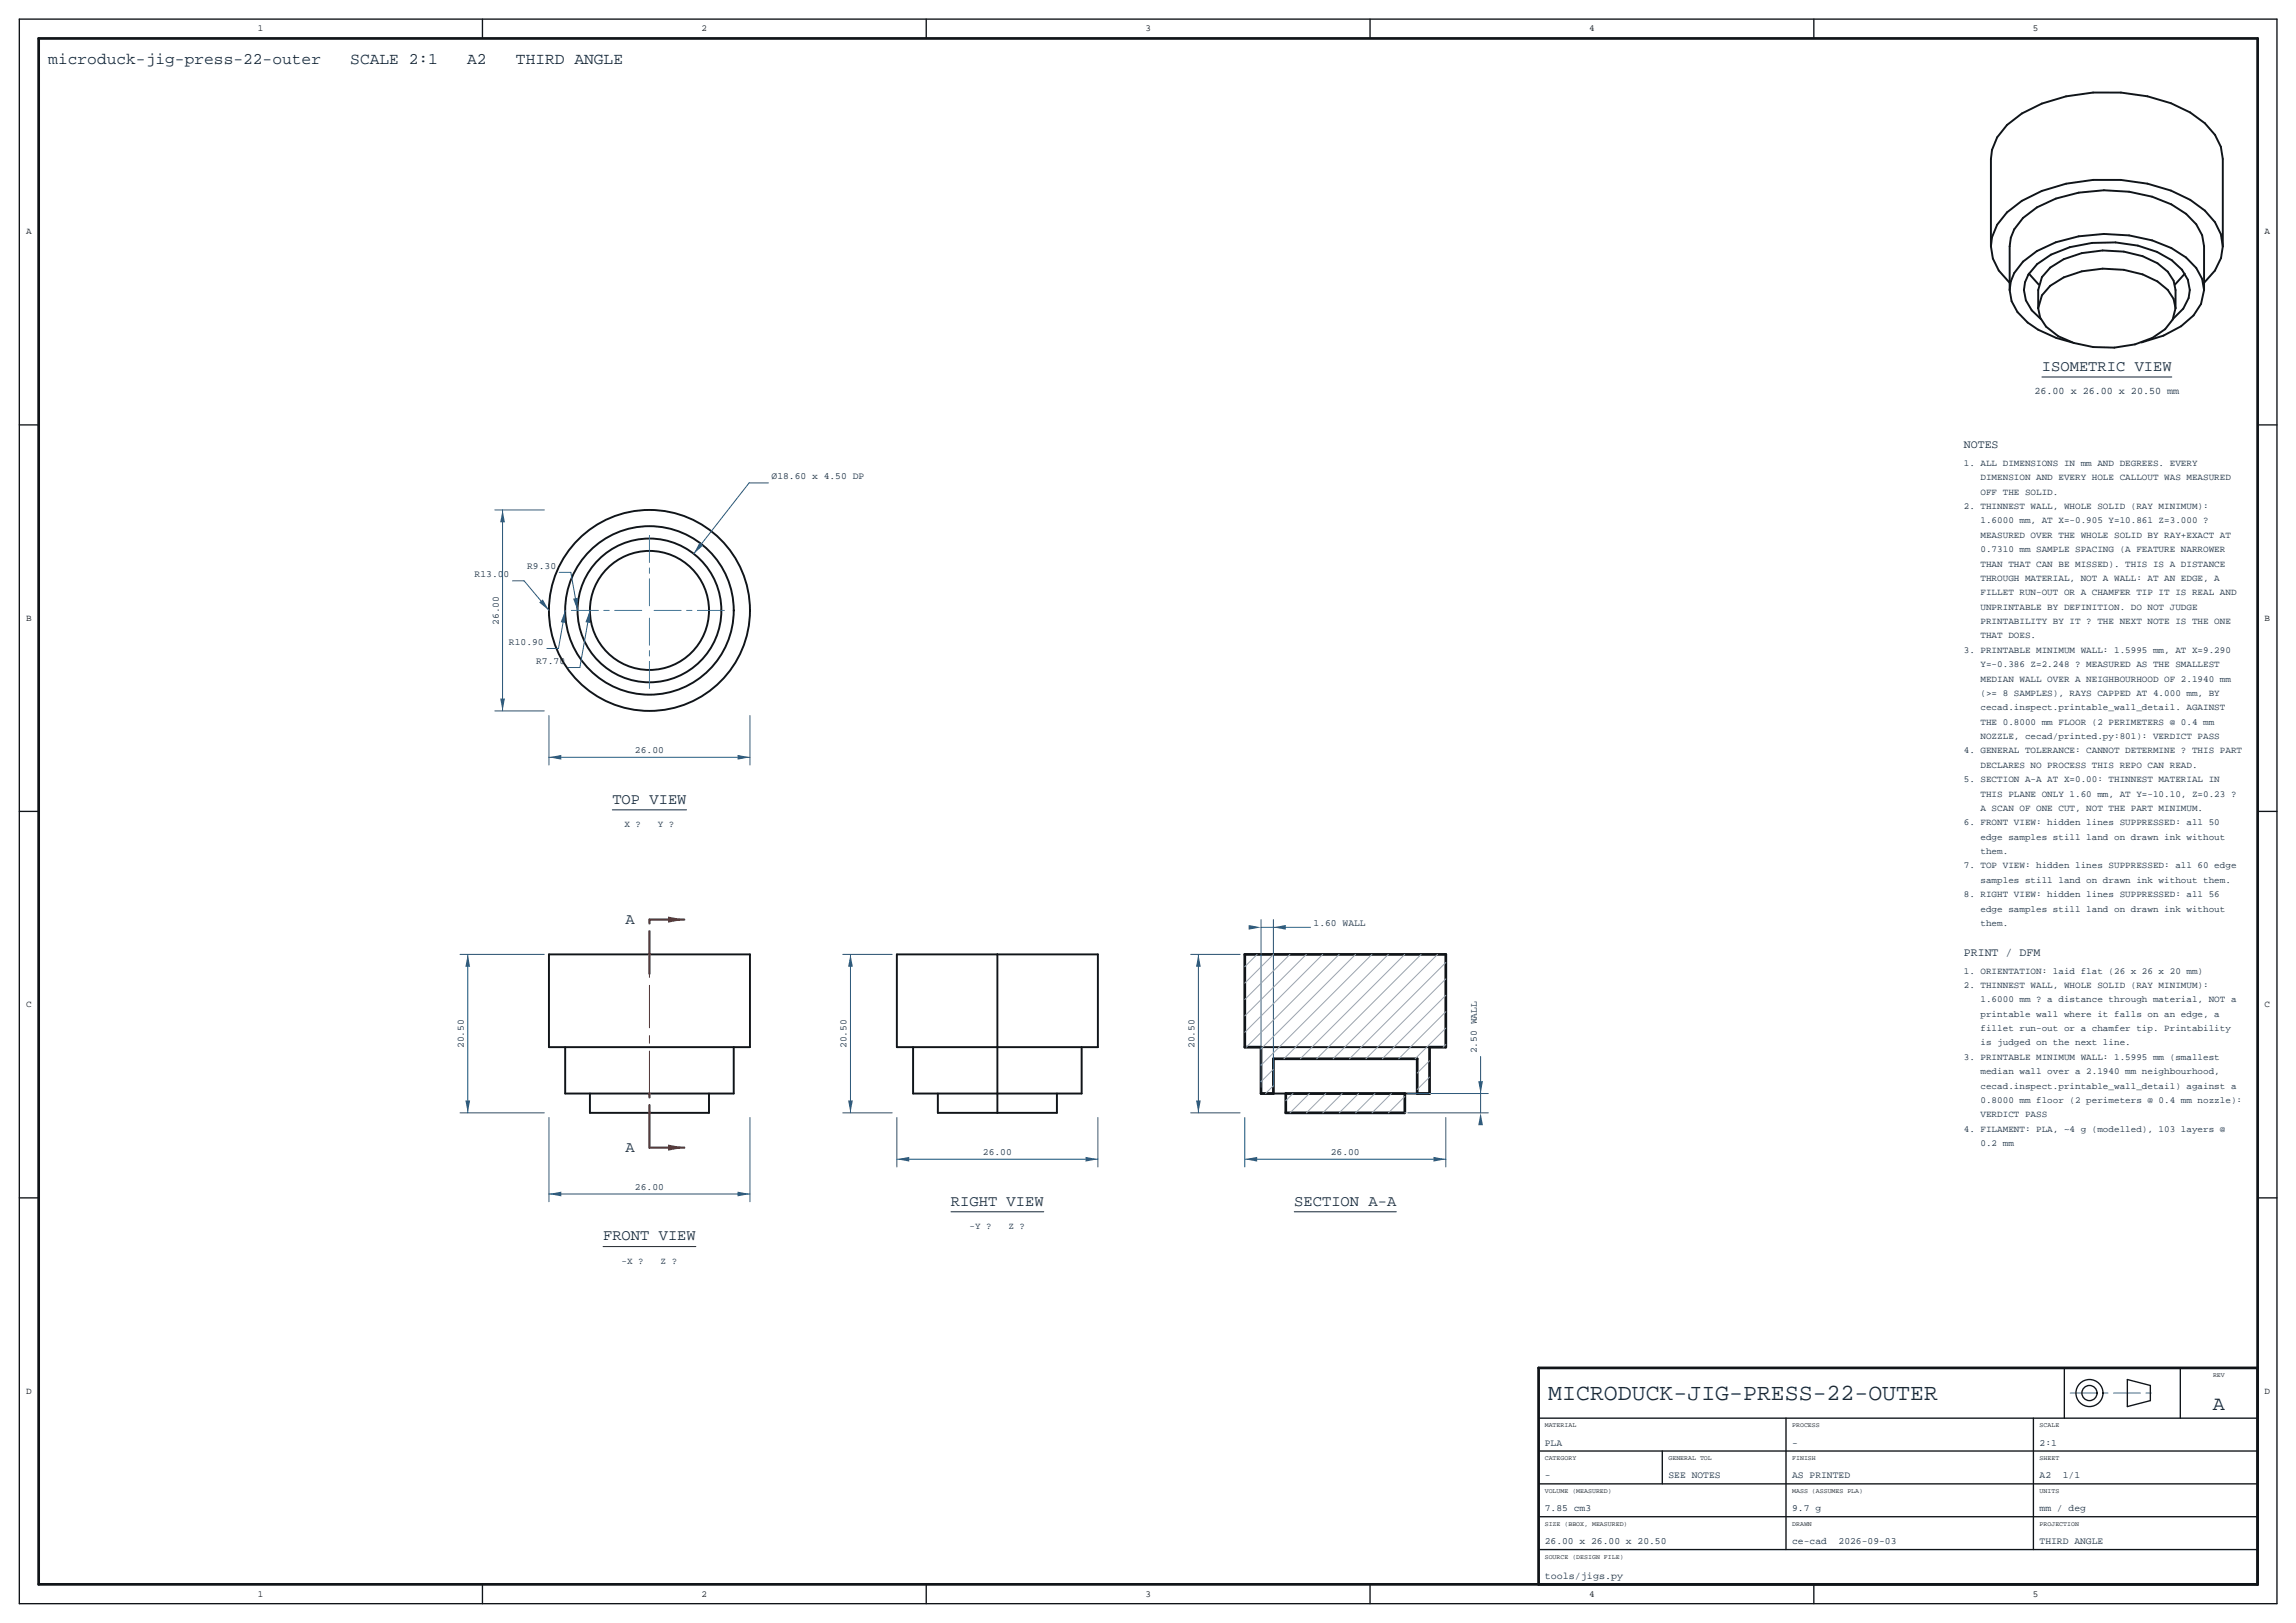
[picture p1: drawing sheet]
<svg xmlns="http://www.w3.org/2000/svg" width="594mm" height="420mm" viewBox="0 0 594 420" stroke-linecap="round" stroke-linejoin="round" font-family="sans-serif">
<defs><g id="words">
<text font-size="6" fill="#12283c" x="400.6" y="362.2">MICRODUCK-JIG-PRESS-22-OUTER</text>
<text font-size="5.2" fill="#12283c" x="572.5" y="365">A</text>
<g font-size="4.2" fill="#12283c">
<text x="12.5" y="16.4">microduck-jig-press-22-outer</text>
<text x="90.6" y="16.4">SCALE 2:1</text>
<text x="120.9" y="16.4">A2</text>
<text x="133.5" y="16.4">THIRD ANGLE</text>
</g>
<g font-size="4" fill="#12283c">
<text x="528.3" y="96">ISOMETRIC VIEW</text>
<text x="158.4" y="208">TOP VIEW</text>
<text x="161.8" y="239.1">A</text>
<text x="161.8" y="298.1">A</text>
<text x="246" y="312">RIGHT VIEW</text>
<text x="334.8" y="312">SECTION A-A</text>
<text x="156" y="321">FRONT VIEW</text>
</g>
<g font-size="3" fill="#12283c">
<text x="508.1" y="116">NOTES</text>
<text x="508.1" y="247.3">PRINT / DFM</text>
</g>
<g font-size="2.6" fill="#12283c">
<text x="526.3" y="102">26.00 x 26.00 x 20.50 mm</text>
<text x="399.6" y="408.6">tools/jigs.py</text>
</g>
<g font-size="2.5" fill="#12283c">
<text x="199.6" y="124">Ø18.60 x 4.50 DP</text>
<text x="122.8" y="149.3">R13.00</text>
<text x="136.4" y="147.1">R9.30</text>
<text x="129" y="161.7" transform="rotate(-90 129 161.7)">26.00</text>
<text x="131.7" y="166.8">R10.90</text>
<text x="138.7" y="171.7">R7.70</text>
<text x="164.3" y="195">26.00</text>
<text x="339.8" y="239.6">1.60 WALL</text>
<text x="120" y="271.2" transform="rotate(-90 120 271.2)">20.50</text>
<text x="219" y="271.2" transform="rotate(-90 219 271.2)">20.50</text>
<text x="309" y="271.2" transform="rotate(-90 309 271.2)">20.50</text>
<text x="382" y="272.6" transform="rotate(-90 382 272.6)">2.50 WALL</text>
<text x="254.3" y="299">26.00</text>
<text x="344.3" y="299">26.00</text>
<text x="164.3" y="308">26.00</text>
<text x="399.6" y="374.1">PLA</text>
<text x="463.7" y="374.1">-</text>
<text x="527.7" y="374.1">2:1</text>
<text x="399.6" y="382.6">-</text>
<text x="431.7" y="382.6">SEE NOTES</text>
<text x="463.7" y="382.6">AS PRINTED</text>
<text x="527.7" y="382.6">A2</text>
<text x="533.7" y="382.6">1/1</text>
<text x="399.6" y="391.1">7.85 cm3</text>
<text x="463.7" y="391.1">9.7 g</text>
<text x="527.7" y="391.1">mm / deg</text>
<text x="399.6" y="399.6">26.00 x 26.00 x 20.50</text>
<text x="463.7" y="399.6">ce-cad</text>
<text x="475.7" y="399.6">2026-09-03</text>
<text x="527.7" y="399.6">THIRD ANGLE</text>
</g>
<g font-size="2.4" fill="#101418">
<text x="66.7" y="8.1">1</text>
<text x="181.5" y="8.1">2</text>
<text x="296.3" y="8.1">3</text>
<text x="411.1" y="8.1">4</text>
<text x="525.9" y="8.1">5</text>
<text x="6.8" y="60.6">A</text>
<text x="585.9" y="60.6">A</text>
<text x="6.8" y="160.6">B</text>
<text x="585.9" y="160.6">B</text>
<text x="6.8" y="260.7">C</text>
<text x="585.9" y="260.7">C</text>
<text x="6.8" y="360.7">D</text>
<text x="585.9" y="360.7">D</text>
<text x="66.7" y="413.2">1</text>
<text x="181.5" y="413.2">2</text>
<text x="296.3" y="413.2">3</text>
<text x="411.1" y="413.2">4</text>
<text x="525.9" y="413.2">5</text>
</g>
<g font-size="2.4" fill="#12283c">
<text x="508.1" y="120.6">1. ALL DIMENSIONS IN mm AND DEGREES. EVERY</text>
<text x="512.4" y="124.3">DIMENSION AND EVERY HOLE CALLOUT WAS MEASURED</text>
<text x="508.1" y="131.7">2. THINNEST WALL, WHOLE SOLID (RAY MINIMUM):</text>
<text x="512.4" y="128">OFF THE SOLID.</text>
<text x="512.4" y="135.4">1.6000 mm, AT X=-0.905 Y=10.861 Z=3.000 ?</text>
<text x="512.4" y="139.2">MEASURED OVER THE WHOLE SOLID BY RAY+EXACT AT</text>
<text x="512.4" y="142.9">0.7310 mm SAMPLE SPACING (A FEATURE NARROWER</text>
<text x="512.4" y="146.6">THAN THAT CAN BE MISSED). THIS IS A DISTANCE</text>
<text x="512.4" y="150.3">THROUGH MATERIAL, NOT A WALL: AT AN EDGE, A</text>
<text x="512.4" y="154">FILLET RUN-OUT OR A CHAMFER TIP IT IS REAL AND</text>
<text x="512.4" y="157.8">UNPRINTABLE BY DEFINITION. DO NOT JUDGE</text>
<text x="512.4" y="161.5">PRINTABILITY BY IT ? THE NEXT NOTE IS THE ONE</text>
<text x="512.4" y="165.2">THAT DOES.</text>
<text x="508.1" y="168.9">3. PRINTABLE MINIMUM WALL: 1.5995 mm, AT X=9.290</text>
<text x="512.4" y="172.6">Y=-0.386 Z=2.248 ? MEASURED AS THE SMALLEST</text>
<text x="512.4" y="176.4">MEDIAN WALL OVER A NEIGHBOURHOOD OF 2.1940 mm</text>
<text x="512.4" y="180.1">(&gt;= 8 SAMPLES), RAYS CAPPED AT 4.000 mm, BY</text>
<text x="512.4" y="183.8">cecad.inspect.printable_wall_detail. AGAINST</text>
<text x="512.4" y="187.5">THE 0.8000 mm FLOOR (2 PERIMETERS @ 0.4 mm</text>
<text x="512.4" y="191.3">NOZZLE, cecad/printed.py:801): VERDICT PASS</text>
<text x="508.1" y="195">4. GENERAL TOLERANCE: CANNOT DETERMINE ? THIS PART</text>
<text x="508.1" y="202.4">5. SECTION A-A AT X=0.00: THINNEST MATERIAL IN</text>
<text x="512.4" y="198.7">DECLARES NO PROCESS THIS REPO CAN READ.</text>
<text x="512.4" y="206.1">THIS PLANE ONLY 1.60 mm, AT Y=-10.10, Z=0.23 ?</text>
<text x="512.4" y="209.9">A SCAN OF ONE CUT, NOT THE PART MINIMUM.</text>
<text x="161.5" y="214">X ?</text>
<text x="170.2" y="214">Y ?</text>
<text x="508.1" y="213.6">6. FRONT VIEW: hidden lines SUPPRESSED: all 50</text>
<text x="512.4" y="217.3">edge samples still land on drawn ink without</text>
<text x="512.4" y="221">them.</text>
<text x="508.1" y="224.7">7. TOP VIEW: hidden lines SUPPRESSED: all 60 edge</text>
<text x="508.1" y="232.2">8. RIGHT VIEW: hidden lines SUPPRESSED: all 56</text>
<text x="512.4" y="228.5">samples still land on drawn ink without them.</text>
<text x="512.4" y="235.9">edge samples still land on drawn ink without</text>
<text x="512.4" y="239.6">them.</text>
<text x="508.1" y="251.9">1. ORIENTATION: laid flat (26 x 26 x 20 mm)</text>
<text x="508.1" y="255.7">2. THINNEST WALL, WHOLE SOLID (RAY MINIMUM):</text>
<text x="512.4" y="259.4">1.6000 mm ? a distance through material, NOT a</text>
<text x="512.4" y="263.1">printable wall where it falls on an edge, a</text>
<text x="512.4" y="266.8">fillet run-out or a chamfer tip. Printability</text>
<text x="508.1" y="274.3">3. PRINTABLE MINIMUM WALL: 1.5995 mm (smallest</text>
<text x="512.4" y="270.5">is judged on the next line.</text>
<text x="512.4" y="278">median wall over a 2.1940 mm neighbourhood,</text>
<text x="512.4" y="281.7">cecad.inspect.printable_wall_detail) against a</text>
<text x="512.4" y="285.4">0.8000 mm floor (2 perimeters @ 0.4 mm nozzle):</text>
<text x="508.1" y="292.9">4. FILAMENT: PLA, ~4 g (modelled), 103 layers @</text>
<text x="512.4" y="289.1">VERDICT PASS</text>
<text x="512.4" y="296.6">0.2 mm</text>
<text x="250.8" y="318">-Y ?</text>
<text x="260.9" y="318">Z ?</text>
<text x="160.8" y="327">-X ?</text>
<text x="170.9" y="327">Z ?</text>
</g>
<g font-size="1.7" fill="#101418">
<text x="572.5" y="356.4">REV</text>
<text x="399.6" y="369.4">MATERIAL</text>
<text x="463.7" y="369.4">PROCESS</text>
<text x="527.7" y="369.4">SCALE</text>
<text x="399.6" y="377.9">CATEGORY</text>
<text x="431.7" y="377.9">GENERAL TOL</text>
<text x="463.7" y="377.9">FINISH</text>
<text x="527.7" y="377.9">SHEET</text>
<text x="399.6" y="386.4">VOLUME (MEASURED)</text>
<text x="463.7" y="386.4">MASS (ASSUMES PLA)</text>
<text x="527.7" y="386.4">UNITS</text>
<text x="399.6" y="394.9">SIZE (BBOX, MEASURED)</text>
<text x="463.7" y="394.9">DRAWN</text>
<text x="527.7" y="394.9">PROJECTION</text>
<text x="399.6" y="403.4">SOURCE (DESIGN FILE)</text>
</g>
</g></defs>
<g fill="none" stroke="#101418" stroke-width=".5">
<path d="M515.1 63.8v-22.7l.3-2.3 1.3-3.2 2.5-3.2 3.9-3a45.4 45.4 0 0 1 32.5-4.5l6 1.8 5 2.4 3.8 2.8 2.6 3 1.6 3.1 .5 3.1v22.7M515.1 63.8l.3-2.4 1.3-3.2 2.5-3.2 3.9-3a45.4 45.4 0 0 1 32.5-4.5l6 1.8 5 2.4 3.8 2.8 2.6 3 1.6 3.1 .5 3.2M515.1 63.8l.5 3.1 1.5 3.1 2.8 3.2M519.9 75.1v-11.3l.3-2.3 .9-2.2 2.3-2.9 3.6-2.7a39 39 0 0 1 29.8-2.8l5 2 3.8 2.4 2.6 2.7 1.5 2.9 .5 2.9v11.3M519.9 75.1l.5 2.8 1.5 2.9a23.7 23.7 0 0 0 14.2 7.8M519.9 75.1l.3-2.3 .9-2.2 2.3-2.9 3.6-2.7a39 39 0 0 1 29.8-2.8l5 2 3.8 2.4 2.6 2.7 1.5 2.9 .5 2.9M524.9 70.8l2.6 2.9M527.3 79.8v-4.7l1-3.4 2.1-2.4a25.4 25.4 0 0 1 19.1-4.2l4.8 1.2 3.9 1.8 2.6 2.2 1.5 2.3 .5 2.5v4.7M527.3 79.8l.5 2.4 1.5 2.3 3.2 2.5a27.7 27.7 0 0 0 24.4 .4l3.2-2.2 2-2.5 .7-2.9M527.3 79.8l1-3.4 2.1-2.4a25.4 25.4 0 0 1 19.1-4.2l4.8 1.2 3.9 1.8 2.6 2.2 1.5 2.3 .5 2.5M565.2 70.8l-2.5 2.9M570.2 75.1l-.8 3.6-1.9 2.9-3.2 2.8-4.6 2.5-5.7 1.7"/>
<path d="M575.1 63.8l-.5 3-1.6 3.2-2.8 3.2M528 82.5l-2.4-2.2a7.7 7.7 0 0 1-.8-9.2l2.2-2.8 3.6-2.4a34 34 0 0 1 27.4-.7l3.9 2.1 2.6 2.5a7.8 7.8 0 0 1 .3 10.1l-2.6 2.6M142 247h52v24h-52zM232 247h52v24h-52zM258 247v41M146.2 271v12h43.6v-12M236.2 271v12h43.6v-12M322 271h52M152.6 283v5h30.8v-5M242.6 283v5h30.8v-5M326.2 283h43.6"/>
<circle cx="168" cy="158" r="26"/>
<circle cx="168" cy="158" r="21.8"/>
<circle cx="168" cy="158" r="18.6"/>
<circle cx="168" cy="158" r="15.4"/>
</g>
<path d="M322 247h52v24h-4.2v12h-3.2v-9h-37.2v9h-3.2v-12h-4.2zM332.6 283h30.8v5h-30.8z" fill="none" stroke="#101418" stroke-width=".7"/>
<path d="M147.8 158h19M168 156.8v-19M169.2 158h19M168 178.2v-19M535.6 360.5h22.2" fill="none" stroke="#3a7d8c" stroke-width=".26" stroke-dasharray="7 1.4 1.4 1.4"/>
<path d="M142 289.2v21.8M194 289.2v21.8M142 309h52" fill="none" stroke="#1d5c8a" stroke-width=".26"/>
<g fill="#1d5c8a">
<path d="M142 309l3.2-.6v1.2z"/>
<path d="M190.8 308.4l3.2 .6-3.2 .6z"/>
</g>
<path d="M119 247h21.8M121 247v41M119 288h21.8" fill="none" stroke="#1d5c8a" stroke-width=".26"/>
<g fill="#1d5c8a">
<path d="M120.4 284.8h1.2l-.6 3.2z"/>
<path d="M121 247l.6 3.2h-1.2z"/>
</g>
<path d="M142 185.2v12.8M142 196h52M194 185.2v12.8" fill="none" stroke="#1d5c8a" stroke-width=".26"/>
<g fill="#1d5c8a">
<path d="M142 196l3.2-.6v1.2z"/>
<path d="M190.8 195.4l3.2 .6-3.2 .6z"/>
</g>
<path d="M128 132h12.8M130 132v52M128 184h12.8" fill="none" stroke="#1d5c8a" stroke-width=".26"/>
<g fill="#1d5c8a">
<path d="M129.4 180.8h1.2l-.6 3.2z"/>
<path d="M130 132l.6 3.2h-1.2z"/>
<path d="M181 140.4l.9 .8-2.4 2.1z"/>
</g>
<path d="M198.8 125h-5l-14.3 18.3" fill="none" stroke="#1d5c8a" stroke-width=".26"/>
<path d="M139.5 155.9l.9-.8 1.6 2.9z" fill="#1d5c8a"/>
<path d="M132.6 150.3h3l6.4 7.7" fill="none" stroke="#1d5c8a" stroke-width=".26"/>
<path d="M146.2 158l.1 3.2-1.2-.2z" fill="#1d5c8a"/>
<path d="M146.2 158l-1.7 9.8h-3" fill="none" stroke="#1d5c8a" stroke-width=".26"/>
<path d="M148.3 154.9l1.2-.2-.1 3.3z" fill="#1d5c8a"/>
<path d="M144.7 148.1h3l1.7 9.9" fill="none" stroke="#1d5c8a" stroke-width=".26"/>
<path d="M152.6 158l.1 3.2-1.2-.2z" fill="#1d5c8a"/>
<path d="M152.6 158l-2.6 14.7h-3M232 289.2v12.8M232 300h52M284 289.2v12.8" fill="none" stroke="#1d5c8a" stroke-width=".26"/>
<g fill="#1d5c8a">
<path d="M232 300l3.2-.6v1.2z"/>
<path d="M280.8 299.4l3.2 .6-3.2 .6z"/>
</g>
<path d="M218 247h12.8M220 247v41M218 288h12.8" fill="none" stroke="#1d5c8a" stroke-width=".26"/>
<g fill="#1d5c8a">
<path d="M219.4 284.8h1.2l-.6 3.2z"/>
<path d="M220 247l.6 3.2h-1.2z"/>
</g>
<path d="M322 289.2v12.8M322 300h52M374 289.2v12.8" fill="none" stroke="#1d5c8a" stroke-width=".26"/>
<g fill="#1d5c8a">
<path d="M322 300l3.2-.6v1.2z"/>
<path d="M370.8 299.4l3.2 .6-3.2 .6z"/>
</g>
<path d="M308 247h12.8M310 247v41M308 288h12.8" fill="none" stroke="#1d5c8a" stroke-width=".26"/>
<g fill="#1d5c8a">
<path d="M309.4 284.8h1.2l-.6 3.2z"/>
<path d="M310 247l.6 3.2h-1.2z"/>
</g>
<path d="M326.2 238v43.3M326.2 240h3.2M329.4 238v43.3" fill="none" stroke="#1d5c8a" stroke-width=".26"/>
<g fill="#1d5c8a">
<path d="M323 239.4l3.2 .6-3.2 .6z"/>
<path d="M329.4 240l3.2-.6v1.2z"/>
</g>
<path d="M329.4 240h9.6M364.2 288h20.8M364.2 283h20.8M383 283v5" fill="none" stroke="#1d5c8a" stroke-width=".26"/>
<g fill="#1d5c8a">
<path d="M383 288l.7 3.2h-1.3z"/>
<path d="M382.4 279.8h1.3l-.7 3.2z"/>
</g>
<path d="M383 273.4v9.6" fill="none" stroke="#1d5c8a" stroke-width=".26"/>
<path d="M528.3 97.6h33.6M158.4 209.6h19.2M246 313.6h24M334.8 313.6h26.4M156 322.6h24" fill="none" stroke="#12283c" stroke-width=".26"/>
<g fill="none" stroke="#9aa4b2" stroke-width=".26">
<path d="M325.2 247l-3.2 3.2M329.5 247l-7.5 7.4M333.7 247l-11.7 11.7M338 247l-16 15.9M342.2 247l-20.2 20.1M346.4 247l-24 24M350.7 247l-24.5 24.4M354.9 247l-28.7 28.7M359.2 247l-27 27M363.4 247l-27 27M367.7 247l-27.1 27M371.9 247l-27 27"/>
<path d="M374 257.6l-16.4 16.4M374 253.3l-20.6 20.7M374 249.1l-24.9 24.9M329.4 276.7l-3.2 3.2M369.8 278.7l-3.2 3.2M369.8 274.5l-3.2 3.2M374 270.3l-.6 .7M374 266.1l-7.9 7.9M374 261.8l-12.1 12.2M329.4 281l-2 2M334.5 283l-1.9 1.8M338.7 283l-5 5"/>
<path d="M343 283l-5 5M347.2 283l-5 5M351.5 283l-5 5M355.7 283l-5 5M360 283l-5 5M363.4 288h.1M363.4 283.7l-4.2 4.3M369.8 283h.1"/>
</g>
<path d="M168 252v-14M168 297v-14M168 297h9" fill="none" stroke="#b3261e" stroke-width=".6" stroke-dasharray="11 2 2 2"/>
<path d="M172.8 296.2l4.2 .8-4.2 .8z" fill="#b3261e"/>
<path d="M168 238h9" fill="none" stroke="#b3261e" stroke-width=".6" stroke-dasharray="11 2 2 2"/>
<path d="M172.8 237.2l4.2 .8-4.2 .8z" fill="#b3261e"/>
<path d="M168 283v-31" fill="none" stroke="#b3261e" stroke-width=".26" stroke-dasharray="11 2 2 2"/>
<path d="M10 9.9h574.1v400.1h-574.1zM584.1 354h-186.1v56" fill="none" stroke="#101418" stroke-width=".7"/>
<g fill="none" stroke="#101418" stroke-width=".35">
<path d="M5 4.9h584.1v410.1h-584.1zM124.8 4.9v5M239.6 4.9v5M354.4 4.9v5M469.3 4.9v5M5 110h5M584.1 110h5M5 210h5M584.1 210h5M5 310h5M584.1 310h5M534.1 354v13"/>
<path d="M550.4 357l5.9 1.5v4l-5.9 1.5zM564.1 354v13M398 367h186.1M398 375.5h186.1M430.1 375.5v8.5M462.1 367v34M526.1 367v34M398 392.5h186.1M398 384h186.1M124.8 410v5M239.6 410v5M354.4 410v5"/>
<path d="M398 401h186.1M469.3 410v5"/>
<circle cx="540.6" cy="360.5" r="3.5"/>
<circle cx="540.6" cy="360.5" r="1.96"/>
</g>
<use href="#words"/>
</svg>
